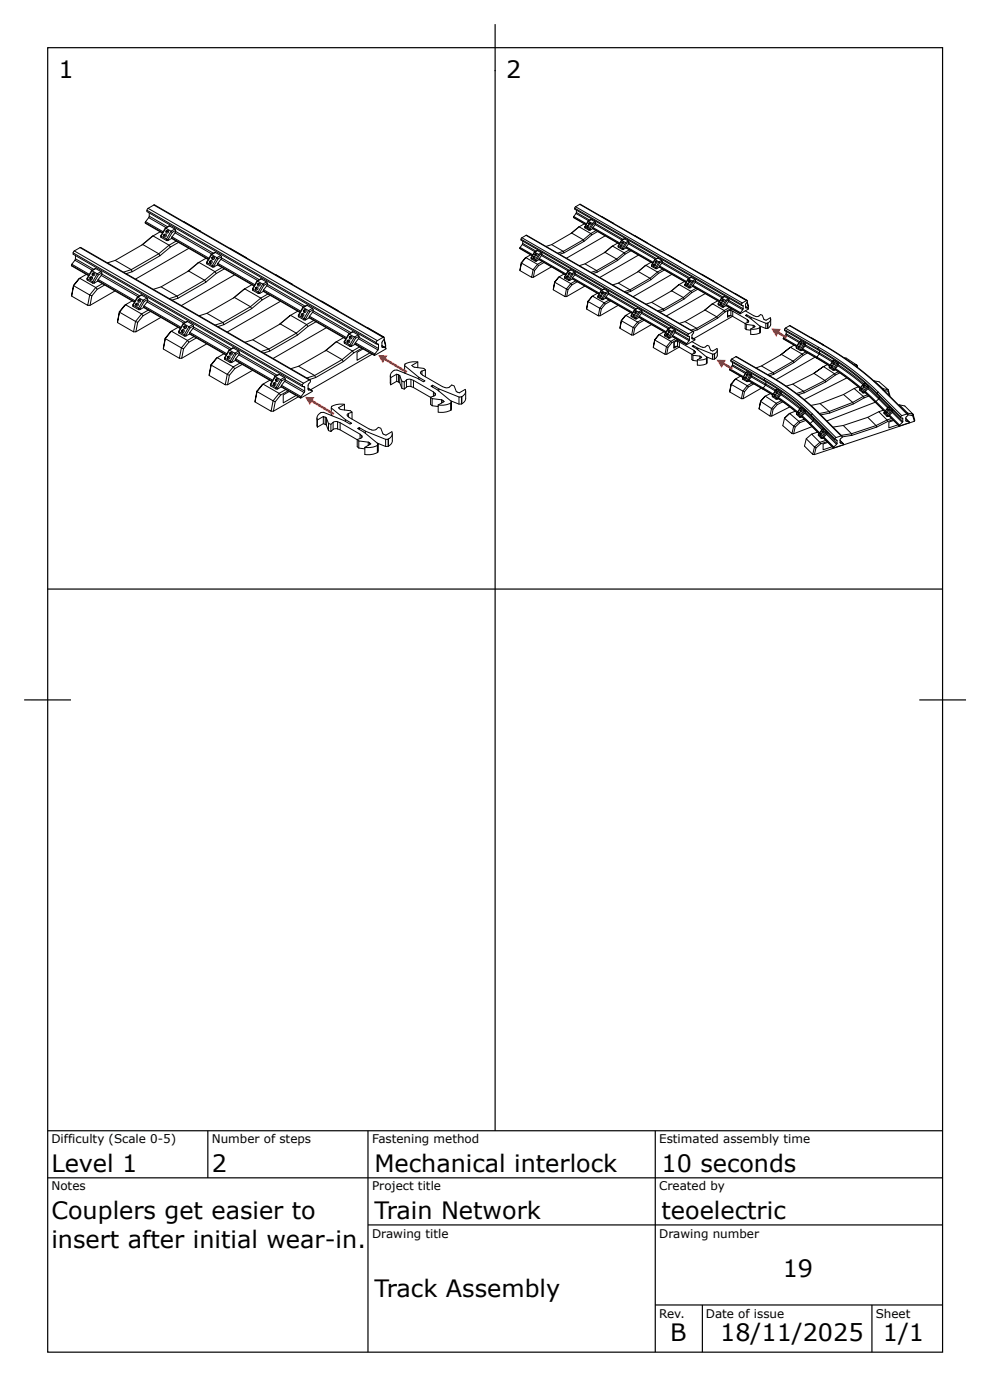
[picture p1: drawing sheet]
<svg xmlns="http://www.w3.org/2000/svg" width="210mm" height="297mm" viewBox="0 0 210 297" stroke-linecap="round" stroke-linejoin="round" font-family="sans-serif">
<defs><g id="words">
<g font-size="5.1">
<text x="12.4" y="16.5">1</text>
<text x="107.5" y="16.5">2</text>
<text x="10.9" y="249">Level 1</text>
<text x="45" y="249">2</text>
<text x="79.5" y="249">Mechanical interlock</text>
<text x="140.5" y="249">10 seconds</text>
<text x="10.9" y="258.9">Couplers get easier to</text>
<text x="79.5" y="258.9">Train Network</text>
<text x="140.5" y="258.9">teoelectric</text>
<text x="10.9" y="265">insert after initial wear-in.</text>
<text x="79.5" y="275.4">Track Assembly</text>
<text x="166.2" y="271.3">19</text>
<text x="142.3" y="284.8">B</text>
<text x="152.9" y="284.8">18/11/2025</text>
<text x="187.5" y="284.8">1/1</text>
</g>
<g font-size="2.5">
<text x="10.9" y="242.9">Difficulty (Scale 0-5)</text>
<text x="45" y="242.9">Number of steps</text>
<text x="79" y="242.9">Fastening method</text>
<text x="140" y="242.9">Estimated assembly time</text>
<text x="10.9" y="252.8">Notes</text>
<text x="79" y="252.8">Project title</text>
<text x="140" y="252.8">Created by</text>
<text x="79" y="262.9">Drawing title</text>
<text x="140" y="262.9">Drawing number</text>
<text x="140" y="280">Rev.</text>
<text x="149.9" y="280">Date of issue</text>
<text x="186" y="280">Sheet</text>
</g>
</g></defs>
<g fill="none" stroke="#000" stroke-width=".25">
<path d="M10.1 10.1h190.1v277.1h-190.1zM105.1 5.1v235.1M10 125.1h190.1M5.1 148.7h10M205.1 148.7h-9.9M10.1 240.2h190.1M10.1 250.2h190.1M44.1 240.2v10M78.1 240.2v47M139.1 240.2v47M78.1 260.2h122.1M139.1 277.2h61.1"/>
<path d="M149.1 277.2v10M185.2 277.2v10"/>
</g>
<g fill="none" stroke="#000" stroke-width=".21">
<path d="M15.2 56.3l3.1 2M15.2 56.3l3.7 2.2M15.2 56.1l3.8 2.2M15.3 56.1l-.1 .2M15.5 53.7v.3l48.7 28.1M15.5 53.7l48.7 28.1M15.8 53.3l48.7 28.1M15.8 53.3l-.3 .4M15.9 55.3l3.7 2.1M15.9 55.3l-.7 .8M16 55l3.9 2.2M16 54.3v.7"/>
<path d="M16 55l-.1 .3M17 52.6l-1.2 .7M17 52.6l48.7 28.1M17 52.6l48.8 28.1M18.5 59.1l.1 .4M18.6 59.5l1.1 .6M18.6 59.2v.3M18.6 59.2l1.1 .6M18.8 58.6l-.5-.3-1.4 .8 3.4 2 1.4-.8M19.2 59l.2-.1v.2l-.2 .1zM19.4 57.5l-.8 1.7M19.4 57.5h.1"/>
<path d="M19.5 57.5l1.1 .7M19.5 57.5l-.9 1.7M19.6 58.1h.2l.1 .2h-.2zM19.7 59.8v.3M19.7 59.8l.3 .1M20.3 57l1.1 .7M20.3 57l-.8 .5M20.3 57l-.9 .5M20.6 58.2l-.9 1.6M20.6 58.2l.3 .2M20.8 59.6v.1M20.8 59.6l7.8 4.5"/>
<path d="M20.8 59.4l7.9 4.5M20.8 59.4v.2M21.4 57.7l-.8 .5M21.5 57.7l.1 .3M21.5 58.5l-.7 .9M21.5 58.5l7.8 4.5M21.6 58l-.7 .4-.9 1.7M21.6 58v.2M21.6 58.2l8 4.6M21.6 58.2l-.1 .3M24.5 55.3l3.4 2 5.8-3.4 .3 .4-5.9 3.4M26.2 57.8l1.7-.5 .2 .4-1.3 .4"/>
<path d="M30.3 51.9l-5.8 3.4-1.7 .5M30.3 51.9l2.2-1.8-2.4 2M30.8 47.3l3.2 1.9M30.8 47.3l3.7 2.1M30.9 47.1l3.7 2.1M30.9 47.1l-.1 .2M31.2 44.7v.2l48.7 28.2M31.2 44.7l48.7 28.1M31.5 44.2l48.6 28.1M31.5 44.2l-.3 .5M31.6 46.2l3.7 2.1M31.6 46.2l-.7 .9"/>
<path d="M31.7 45.9l3.9 2.3M31.7 45.2v.7M31.7 45.9l-.1 .3M32.7 43.5l-1.2 .7M32.7 43.5l48.6 28.1M32.7 43.5l48.8 28.1M34 49.2l-1.5 .9 3.4 2 1.5-.9M34 49.2l.5 .3M34.2 50.1v.3M34.2 50.1h.1M34.2 50.4l1.1 .7M34.2 50.1l1.1 .7"/>
<path d="M34.8 49.9l.2-.1 .1 .3h-.2zM35.2 48.5l1.1 .6M35.2 48.5l-1 1.6M35.3 49.1l.2-.1 .1 .2-.3 .1zM35.3 51.1h.4M35.3 50.8v.3M35.3 50.8l.4 .1M35.7 51.1l.7-.5 1 .6M35.7 50.9v.2M36 48l1.1 .6M36 48l-.8 .5M36 48l-.9 .4"/>
<path d="M36.2 52.5l-2.2 1.8M36.3 49.1l-1 1.7M36.3 49.1l.3 .3M36.4 50.5v.1M36.4 50.5l7.9 4.5M36.5 50.3l7.9 4.5M36.5 50.3l-.1 .2M36.6 49.4l-.9 1.5M37.1 48.6l-.8 .5M37.1 48.6l.2 .3M37.2 49.5l-.7 .8M37.2 49.5l7.8 4.5"/>
<path d="M37.3 48.9l-.7 .5M37.3 48.9v.2l8 4.7M37.3 49.1l-.1 .4M37.4 51.2l6.8 3.9M37.9 51.5l-1.7 1-.3-.4-2.2 1.8-3.4-2M39.1 47.1l3.4 2M40 57.6l-5.8 3.3-1.7 .6M40 57.6l2.2-1.9-2.4 2M40.1 52.7l-11.3 6.6M42.5 49.1h.1M43.7 54.9l-1.5 .8 3.4 2 1.5-.9M43.9 55.7l.1 .3"/>
<path d="M43.9 55.7l.1 .1M44 56l1.1 .7M44 55.8l1.1 .6M44 55.8v.2M44.6 55.5h.2v.2l-.2 .1zM44.9 54.1l1.2 .6M44.9 54.1l-.9 1.7M44.9 54.1l-1 1.6M45 54.7l.3-.1v.2l-.2 .1zM45.1 56.7h.3M45.1 56.4v.3M45.1 56.4l.3 .1"/>
<path d="M45.4 56.7l.8-.4 .9 .5M45.4 56.5v.2M45.7 53.6l1.2 .7M45.7 53.6l-.8 .5M45.7 53.6l-.9 .5M45.9 58.1l-2.2 1.8M46.1 54.7l-1 1.7M46.1 54.7l.2 .3M46.2 56.1v.2M46.2 56.1l7.8 4.6M46.3 55.9l7.8 4.6M46.3 55.9l-.1 .2"/>
<path d="M46.3 55l-.9 1.5M46.9 54.3l-.8 .4M46.9 54.3l.1 .3M46.9 55.1l7.8 4.5M46.9 55.1l-.6 .8M47 54.8l8 4.6M47 54.6l-.7 .4M47 54.6v.2M47 54.8l-.1 .3M47.1 56.8l6.8 3.9M47.6 57.1l-1.7 1-.3-.4-2.2 1.8-3.4-1.9M48.8 52.7l3.4 2"/>
<path d="M49.8 58.4l-11.3 6.5M52.3 54.8h.1M54.6 59.7l-1 1.6M54.6 59.7h.1M54.7 59.7l1.1 .6M54.7 59.7l-1 1.7M55.5 59.2l1.1 .7M55.5 59.2l-.8 .5M55.5 59.2l-.9 .5M56.6 59.9l-.8 .4M56.6 59.9l.2 .3M58.5 58.4l3.4 1.9"/>
<path d="M110.4 52.7l2.3 1.4M110.4 52.7l2.7 1.6M110.4 52.6l2.7 1.5M110.4 52.6v.1M110.6 50.8v.2l35.4 20.4M110.6 50.8l35.4 20.4M110.7 55.8l-.3 1.7zM110.8 50.5l35.4 20.4M110.8 50.5l-.2 .3M110.9 51.9l2.7 1.6M110.9 51.9l-.5 .7M111 51.7l2.8 1.6"/>
<path d="M111 51.2v.5M111 51.7l-.1 .2M111.7 50l35.4 20.4-.9 .5M111.7 50l-.9 .5M111.7 50l35.5 20.4M112.8 54.7v.2M112.8 54.9v.1M112.8 54.7v.1M112.8 55l.9 .5M112.8 54.8v.2M112.8 54.8l.9 .5M113 54.3l-.3-.2-1 .6 2.4 1.4 1.1-.5"/>
<path d="M113.3 54.6l.3-.1v.3l-.3 .1zM113.3 54.6h.1l.1 .1-.2 .1zM113.5 57.4l-.2 1.5h-.4M113.5 53.6l.9 .4M113.5 53.6l-.7 1.2M113.5 53.6l-.7 1.1M113.6 54l.3-.1 .1 .3-.3 .1zM113.6 54h.2v.1l-.1 .1zM113.7 55.3v.2M113.7 55.3h.2M113.7 55.5h.2M113.9 55.5l.6-.4 .7 .5"/>
<path d="M114.1 53.2l-.6 .4M114.1 53.2l.8 .5M114.1 53.2l-.6 .3M114.4 56.4l-.9 1-.3-.1-.3 1.6-2.5-1.4M114.4 54l-.7 1.3M114.4 54l.1 .2M114.5 55.1h.1M114.5 55.1l5.6 3.2M114.5 54.9l5.7 3.3M114.5 54.9v.2M114.9 53.7l-.5 .3M114.9 53.7l.2 .2"/>
<path d="M115 54.3l-.5 .6M115 54.3l5.7 3.3M115.1 53.9l-.6 .3-.6 1.3M115.1 53.9v.2M115.1 54.1l5.8 3.3M115.1 54.1l-.1 .2M115.2 55.6l4.6 2.6M115.5 55.8l-1.1 .6-.3-.3-.9 1.2-2.5-1.4 1-1.2-1 1.1M117.1 56.7l-3.8 2.2M117.1 52l2.5 1.4 4.3-2.5 .2 .3-4.3 2.5M117.8 59.9l-.3 1.7zM118.4 53.8l1.2-.4 .2 .3-1 .3"/>
<path d="M119.9 58.8v.3M119.9 58.8v.1M119.9 59.1l.8 .4M119.9 58.9l.8 .4M119.9 58.9v.2M120.1 58.4l-.3-.2-1.1 .6 2.5 1.4 1-.6M120.3 58.7l.3-.1 .1 .3-.3 .1zM120.4 58.7l.1-.1v.2l-.1 .1zM120.5 57.6l-.6 1.2M120.6 57.6h.1M120.6 57.6l.8 .5M120.6 57.6l-.7 1.3"/>
<path d="M120.7 58.1l.3-.1v.3l-.3 .1zM120.7 58.1l.2-.1v.2l-.2 .1zM120.7 59.3v.2M120.7 59.3l.3 .1M120.7 59.5h.3M121 59.5l.5-.3 .7 .4M121.2 57.3l.8 .5M121.2 57.3l-.6 .3M121.4 49.5l-4.3 2.5-1.2 .3M121.4 49.5l1.6-1.3-1.8 1.4M121.4 58.1l-.7 1.2M121.4 58.1l.2 .2"/>
<path d="M121.5 59.1l5.7 3.3M121.5 59.1v.1M121.6 59l5.7 3.3M121.6 59l-.1 .1M121.8 46.1l2.3 1.4M121.8 46.1l2.7 1.6M121.8 46l2.7 1.5M121.8 46v.1M122 57.8l-.6 .3M122 57.8l.2 .2M122 44.2v.2l35.4 20.5M122 44.2l35.4 20.5"/>
<path d="M122.1 58.4l-.5 .6M122.1 58.4l5.7 3.2M122.2 58l-.6 .3-.6 1.2M122.2 58.1l5.8 3.4M122.2 58v.1M122.2 58.1l-.1 .3M122.2 43.9l35.4 20.4M122.2 43.9l-.2 .3M122.2 59.6l4.6 2.7M122.3 45.3l2.7 1.6M122.3 45.3l-.5 .7M122.4 45.1l2.8 1.7"/>
<path d="M122.4 44.6v.5M122.4 45.1l-.1 .2M122.6 59.8l-1.2 .7-.2-.3-.9 1.2-2.5-1.4 .9-1.2-.9 1.1M123.1 43.4l35.4 20.4-.9 .5M123.1 43.4l-.9 .5M123.1 43.4l35.5 20.4M124.1 47.5l-1.1 .7 2.5 1.4 1.1-.6M124.1 47.5l.3 .2M124.2 48.2v.2M124.2 48.1v.1M124.2 56l2.5 1.5 4.2-2.5 .2 .3-4.2 2.5M124.2 48.4l.9 .5"/>
<path d="M124.2 48.2l.9 .5M124.7 48l.3-.1v.3l-.3 .1zM124.7 48h.1l.1 .1-.2 .1zM124.9 47l-.7 1.1M124.9 47h.1M124.9 47l.9 .4M124.9 47l-.7 1.2M125 47.4l.3-.1 .1 .3-.3 .1zM125 47.4h.2v.1l-.1 .1zM125.1 48.7v.2M125.1 48.7h.2M125.1 48.9h.2"/>
<path d="M125.3 48.9l.6-.3 .7 .4M125.3 48.7v.2M125.5 57.9l1.2-.4 .2 .3-1 .3M125.5 46.6l.8 .5M125.5 46.6l-.6 .4M125.7 49.9l-1.6 1.3M125.8 47.4l-.7 1.3M125.8 47.4l.1 .2M125.9 48.5v.1M125.9 48.5l5.6 3.3M125.9 48.3v.2M125.9 48.3l.5-.6 5.7 3.3"/>
<path d="M125.9 48.3l5.7 3.3M125.9 47.6l-.6 1.1M126.3 47.1l-.5 .3M126.3 47.1l.2 .2M126.5 47.3l-.6 .3M126.5 47.3v.2M126.5 47.5l5.8 3.3M126.5 47.5l-.1 .2M126.6 49l4.9 2.8M126.9 49.2l-1.2 .7-.2-.3-1.6 1.3-2.5-1.4M127.8 46l2.4 1.4M128.5 53.6l-4.3 2.4-1.2 .4"/>
<path d="M128.5 53.6l1.6-1.3-1.8 1.4M128.5 50.1l-8.2 4.7M130.3 47.5h.1M131.2 51.6l-1.1 .7 2.4 1.4 1.1-.6M131.3 52.2v.3M131.3 52.2v.1M131.3 52.5l.8 .5M131.3 52.3l.8 .5M131.3 52.3v.2M131.7 52.1l.3-.1 .1 .3-.3 .1zM131.8 52.1h.1v.1l-.1 .1zM132 51.1l.8 .4"/>
<path d="M132 51.1l-.7 1.2M132 51.1l-.7 1.1M132.1 51.5l.3-.1v.3l-.3 .1zM132.1 51.5h.2v.1l-.2 .1zM132.1 52.8h.3M132.1 53h.3M132.1 52.8v.2M132.4 53l.5-.4 .7 .5M132.4 52.8v.2M132.6 50.7l.8 .5M132.6 50.7l-.6 .4M132.6 50.7l-.6 .3"/>
<path d="M132.7 54l-1.6 1.3M132.8 51.5l-.7 1.3M132.8 51.5l.2 .2M132.9 52.6l5.7 3.2M132.9 52.6h.1M133 52.4l.5-.6 5.7 3.3M133 52.4l5.7 3.3M133 52.4l-.1 .2M133 51.7l-.6 1.1M133.4 51.2l-.6 .3M133.4 51.2l.2 .2M133.6 51.6l5.8 3.3"/>
<path d="M133.6 51.4l-.6 .3M133.6 51.4v.2M133.6 51.6l-.1 .2M133.6 53.1l5 2.8M134 53.3l-1.3 .7-.2-.3-1.6 1.3-2.4-1.4M134.8 50.1l2.5 1.4M135.6 57.7l-4.3 2.4-1.2 .4M135.6 57.7l1.5-1.4-1.7 1.5M135.6 54.2l-8.2 4.7M137.4 51.6h.1M138.2 55.7l-1.1 .6 2.5 1.5 1.1-.7M138.3 56.3v.2"/>
<path d="M138.3 56.5l.1 .1M138.4 56.3v.1M138.4 56.4l.8 .4M138.4 56.6l.8 .5M138.4 56.4v.2M138.8 56.2l.3-.1 .1 .3-.3 .1zM138.8 56.2h.2v.1l-.1 .1zM139 55.1l-.6 1.2M139 55.1l.1 .1M139.1 55.2l.8 .4M139.1 55.2l-.7 1.2M139.2 55.6l.3-.1v.3l-.3 .1z"/>
<path d="M139.2 55.6l.1-.1 .1 .2-.2 .1zM139.2 56.8v.3M139.2 56.8l.3 .1M139.2 57.1h.3M139.5 57.1l.5-.4 .7 .4M139.5 56.9v.2M139.7 54.8l.8 .5M139.7 54.8l-.6 .4M139.7 54.8l-.7 .3M139.8 58.1l-1.6 1.3M139.9 55.6l-.7 1.2M139.9 55.6l.2 .2"/>
<path d="M140 56.7l5.7 3.2M140 56.7h.1M140.1 56.5l5.7 3.3M140.1 56.5l-.1 .2M140.1 55.8l-.6 1.1M140.5 55.3l-.6 .3M140.5 55.3l.1 .2M140.5 55.9l5.7 3.3M140.5 55.9l-.4 .6M140.6 55.7l5.9 3.3M140.6 55.5l-.5 .3M140.6 55.5v.2"/>
<path d="M140.6 55.7l-.1 .2M140.7 57.1l5 2.9M141.1 57.4l-1.3 .7-.2-.3-1.6 1.3-2.4-1.4M141.9 54.2l2.5 1.4M142.7 58.3l-8.3 4.7M144.4 55.6h.1M145.3 59.8l-1.1 .6 2.5 1.5 1.1-.7M146.1 59.2l-.7 1.2M146.1 59.2h.1M146.2 59.2l.8 .5M146.2 59.2l-.7 1.3M146.2 59.7l.3-.1 .1 .3-.3 .1z"/>
<path d="M146.3 59.7l.1-.1v.2l-.1 .1zM146.8 58.9l.8 .5M146.8 58.9l-.6 .3M146.8 58.9l-.7 .3M147 59.7l-.7 1.2M147 59.7l.2 .2M147.2 59.9l-.7 1.1M147.6 59.4l-.6 .3M147.6 59.4l.1 .2M147.6 60l5.7 3.2M147.6 60l-.5 .6M147.7 59.7l5.8 3.4"/>
<path d="M147.7 59.6l-.5 .3M147.7 59.6v.1M147.7 59.7l-.1 .3M149 58.3l2.5 1.4M151.5 59.7h.1M15.6 60.6l-.4 2.3zM19.5 62.9l-.4 2h-.5M19.7 60.1h.3M20 60.1l.8-.4 .9 .6M20.6 61.5l-1.1 1.4-.5-.2-.4 2.2-3.4-2M21.7 60.3l6.4 3.6M22.2 60.5l-1.6 1-.3-.4-1.3 1.6-3.4-2 1.3-1.6-1.3 1.5"/>
<path d="M24.4 61.8l-5.3 3.1M25.3 66.2l-.3 2.3zM28.2 64.7l.1 .4M28.3 65.1l1.1 .6M28.3 64.8l1.1 .7M28.3 64.8v.3M28.5 64.2l-.4-.3-1.4 .8 3.4 2 1.4-.8M28.9 64.6l.2-.1v.2l-.2 .1zM29.2 63.1l-.9 1.7M29.2 63.1h.1M29.2 68.5l-.3 2h-.5M29.3 63.1l1.1 .7"/>
<path d="M29.3 63.1l-1 1.7M29.4 63.8l.2-.1v.2l-.2 .1zM29.4 65.7h.3M29.4 65.5v.2M29.4 65.5h.3M29.7 65.7l.8-.4 1 .6M30.1 62.7l1.1 .6M30.1 62.7l-.8 .4M30.1 62.7l-.9 .4M30.4 67.1l-1.2 1.4-.4-.2-.4 2.2-3.4-2M30.4 63.8l-1 1.7M30.4 63.8l.2 .2"/>
<path d="M30.5 65.2l7.8 4.5M30.5 65.2v.1M30.6 65l7.8 4.5M30.6 65l-.1 .2M31.2 63.3l-.8 .5M31.2 63.3l.2 .3M31.2 64.1l7.9 4.5M31.2 64.1l-.6 .9M31.4 63.6l-.8 .4-.9 1.7M31.4 63.8l8 4.7M31.4 63.6v.2M31.4 63.8l-.2 .3"/>
<path d="M31.5 65.9l6.3 3.6M32 66.2l-1.6 .9-.3-.4-1.3 1.6-3.4-2 1.3-1.6-1.4 1.5M34.2 67.4l-5.3 3.1M34.2 60.9l3.4 2 5.8-3.4 .3 .4-5.9 3.4M35.1 71.8l-.4 2.3zM36 63.4l1.6-.5 .2 .4-1.3 .4M38 70.4v.3M38 70.4h.1M38 70.7l1.1 .7M38 70.4l1.1 .7M38.3 69.8l-.5-.3-1.4 .8 3.4 2 1.4-.8M38.6 70.2l.2-.1 .1 .2-.2 .1z"/>
<path d="M38.9 68.7l-.9 1.7M38.9 68.7l.1 .1M39 74.1l-.4 2h-.5M39 68.8l1.1 .6M39 68.8l-1 1.6M39.1 69.4l.2-.1 .1 .2-.3 .1zM39.1 71.4h.4M39.1 71.1v.3M39.1 71.1l.4 .1M39.5 71.4l.7-.5 1 .6M39.8 68.3l1.1 .6-.8 .5M39.8 68.3l-.8 .5"/>
<path d="M39.8 68.3l-.9 .4M40.1 72.7l-1.1 1.4-.5-.2-.4 2.2-3.4-2M40.1 69.4l-1 1.7M40.1 69.4l.3 .3M40.2 70.8l7.9 4.5M40.2 70.8v.1M40.3 70.6l7.9 4.5M40.3 70.6l-.1 .2M40.9 68.9l.2 .3M41 69.7l7.8 4.6M41 69.7l-.7 .9M41.1 69.2l-.7 .5-.9 1.7"/>
<path d="M41.1 69.4l8 4.7M41.1 69.2v.2M41.1 69.4l-.1 .3M41.2 71.5l6.3 3.6M41.7 71.8l-1.6 .9-.3-.4-1.3 1.6-3.4-2 1.3-1.6-1.3 1.5M43.9 73l-5.3 3.1M43.9 66.5l3.4 2 5.9-3.4 .3 .4-5.9 3.5M44.8 77.5l-.4 2.3zM45.7 69l1.6-.5 .3 .5-1.3 .4M47.7 76l.1 .3M47.7 76l.1 .1M47.8 76.3l1.1 .7"/>
<path d="M47.8 76.1l1.1 .6M47.8 76.1v.2M48 75.4l-.5-.3-1.4 .9 3.4 1.9 1.4-.8M48.4 75.8l.2-.1v.3h-.2zM48.7 79.7l-.4 2h-.5M48.7 74.4l1.2 .6M48.7 74.4l-.9 1.7M48.7 74.4l-1 1.6M48.8 75l.3-.1v.2l-.2 .1zM48.9 77h.3M48.9 76.7v.3M48.9 76.7l.3 .1"/>
<path d="M49.2 77l.8-.4 .9 .5M49.5 73.9l1.2 .7M49.5 73.9l-.8 .5M49.5 73.9l-.9 .4M49.8 63.2l-5.9 3.3-1.6 .6M49.8 63.2l2.2-1.9-2.4 2M49.8 78.3l-1.1 1.4-.4-.2-.5 2.2-3.4-1.9M49.9 75l-1 1.7M49.9 75l.2 .3M50 76.4l7.8 4.6M50 76.4v.2M50.1 76.2l7.8 4.6"/>
<path d="M50.1 76.2l-.1 .2M50.7 74.6l-.8 .4M50.7 74.6l.1 .2M50.7 75.4l7.8 4.5M50.7 75.4l-.6 .8M50.8 74.9l-.7 .4-.9 1.7M50.8 75.1l8 4.6M50.8 74.9v.2M50.8 75.1l-.1 .3M50.9 77.1l6.4 3.7M51.4 77.4l-1.6 .9-.3-.4-1.2 1.6-3.5-2 1.3-1.5-1.3 1.5M53.5 60.5l-1.5 .8 3.4 2 1.5-.9"/>
<path d="M53.6 78.7l-5.3 3M53.6 61.3l.1 .4M53.6 61.3l.1 .1M53.7 72.2l3.4 1.9 5.8-3.3 .3 .4-5.9 3.4M53.7 61.7l1.1 .6M53.7 61.4l1.1 .6M53.7 61.4v.3M54.3 61.2l.2-.1v.2l-.2 .1zM54.8 60.3l.2-.1v.3h-.2zM54.8 62.3h.4M54.8 62v.3M54.8 62l.4 .1"/>
<path d="M55.2 62.3l.7-.4 1 .5M55.2 62.1v.2M55.4 74.7l1.7-.6 .2 .5-1.3 .4M55.6 63.7l-2.1 1.8M55.8 60.3l-1 1.7M55.8 60.4l.2 .2M55.9 61.8l7.8 4.5M55.9 61.8v.1M56 61.6l7.8 4.5M56 61.6l-.1 .2M56 60.6l-.8 1.5M56.6 60.7l7.9 4.5"/>
<path d="M56.6 60.7l-.6 .9M56.8 60.4l8 4.6M56.8 60.2l-.8 .4M56.8 60.2v.2M56.8 60.4l-.2 .3M56.9 62.4l6.8 4M57.4 62.7l-1.8 1-.2-.4-2.2 1.8-3.4-1.9M58.5 80l1.1 .6M58.5 80l-1 1.7M58.5 80l-1.1 1.6M59.3 79.5l1.1 .7M59.3 79.5l-.8 .5"/>
<path d="M59.3 79.5l-.9 .5M59.5 68.8l-5.8 3.4-1.7 .5M59.5 68.8l2.2-1.8-2.4 1.9M59.6 64l-11.4 6.5M62 60.4h.1M63.2 66.1l-1.5 .9 3.4 1.9 1.5-.8M63.4 66.9v.4M63.4 66.9v.1M63.4 77.8l3.4 2 5.9-3.4 .2 .4-5.9 3.4M63.4 67.3l1.2 .6M63.4 67l1.2 .7M63.4 67v.3"/>
<path d="M64 66.8l.2-.1 .1 .2-.2 .1zM64.3 65.3l-.9 1.6M64.3 65.3h.1M64.4 65.3l1.1 .7M64.4 65.3l-1 1.7M64.5 65.9h.2l.1 .2-.2 .1zM64.6 67.9h.3M64.6 67.7v.2M64.6 67.7h.3M64.9 67.9l.7-.4 1 .6M64.9 67.7v.2M65.2 64.9l1.1 .6"/>
<path d="M65.2 64.9l-.8 .4M65.2 64.9l-.9 .4M65.4 69.3l-2.2 1.9M65.5 66l-.9 1.7M65.5 66l.3 .2M65.6 67.4l7.9 4.5M65.6 67.4v.1M65.7 67.2l7.9 4.5M65.7 67.2l-.1 .2M65.8 66.2l-.9 1.5M66.3 65.5l-.8 .5M66.3 65.5l.2 .3"/>
<path d="M66.4 66.3l7.8 4.5M66.4 66.3l-.7 .9M66.5 66l8 4.6M66.5 65.8l-.7 .4M66.5 65.8v.2M66.5 66l-.1 .3M66.6 68.1l6.8 3.9M67.1 68.3l-1.7 1-.3-.4-2.2 1.9-3.4-2M68.3 64l3.4 1.9M69.2 74.4l-5.8 3.4-1.6 .5M69.2 74.4l2.2-1.8-2.4 1.9M69.3 69.6l-11.3 6.5"/>
<path d="M71.7 66h.1M72.9 71.7l-1.5 .9 3.4 2 1.6-.9M73.1 72.6l.1 .3M73.2 72.6v.3M73.2 72.9l1.1 .7M73.2 72.6l1.1 .7M73.8 72.4l.2-.1v.2l-.2 .1zM74 70.9l-.8 1.7M74.1 70.9l1.2 .7M74.1 70.9l-.9 1.7M74.3 71.6l.2-.1v.2l-.2 .1zM74.3 73.6h.3"/>
<path d="M74.3 73.3v.3M74.3 73.3l.3 .1M74.6 73.6l.8-.5 1 .6M74.6 73.4v.2M74.9 70.5l1.2 .6M74.9 70.5l-.8 .4M75.1 75l-2.2 1.8M75.3 71.6l-1 1.7M75.3 71.6l.2 .2M75.4 73l4.1 2.4M75.4 73v.1M75.5 72.8l4.1 2.4"/>
<path d="M75.5 72.8l-.1 .2M75.5 71.8l-.9 1.6M76.1 71.1l-.8 .5M76.1 71.1l.1 .3M76.1 71.9l4.2 2.4M76.1 71.9l-.6 .9M76.2 71.6l4.2 2.4M76.2 71.4l-.7 .4M76.2 71.4v.2M76.2 71.6l-.1 .3M76.4 73.7l3.1 1.8v-.1M76.8 74l-1.7 1-.3-.4-2.1 1.8-3.5-2"/>
<path d="M77.1 74.1l-1.3 .7v1.7l2.7-1.6M78 69.6l3.4 2M79 75.2l-13 7.6M79.6 75.2l-.1 .2M79.9 72.8v.3h.3l.2 .1M80.1 73.1l.3 .1M80.1 72.3l-.2 .5M80.3 74.3l-.7 .9M80.4 73.2v.8M80.4 74l-.1 .3M81.1 73.4l.8 .5M81.1 73.7l.1 .1"/>
<path d="M81.2 73.8l.7 .1 .1 .2-2.5 1.4M81.3 71.6l-1.2 .7M81.3 71.6h.2l.1 .5a1.38 1.38 0 0 0-.5 1.6l.1 .1M81.6 72l.3 1.6-.4-1.5M81.9 73.6l-.3 .1M82.9 79.8l.1 1.9M84.2 79.5l-1.2 .7M84.6 79.6l-.4-.1v1.5M84.6 79.6v1.5M84.6 79.6l.3 .2M84.9 79.8l.4 1.1v1.6M84.9 79.8v1.5"/>
<path d="M85.9 77.7l3 2.4v.4M88.7 76.9l-1.2 .7 .5 .4 2 .2 .3 .3M88.7 76.9v1.2M88.7 76.9l-1.9 .1a.78 .78 0 0 0-.9 .7v1.5l.2 .1M89.6 78.8l-.3 .4 .4 .5 4.3 2.4 .8 .3a1.24 1.24 0 0 0 1.1-.6l.5 .2 .5 1.1 .6 .3 1.3-.7a1.16 1.16 0 0 1-.7 1.5M89.6 78.8l.7-.3v1.5M89.6 78.8v.8M120.6 61.5l-.3 1.5h-.3M121.4 60.5l-.8 1-.3-.1-.3 1.6-2.5-1.4M124.2 60.8l-3.9 2.2M124.9 64l-.3 1.6zM126.9 62.9l.1 .3"/>
<path d="M127 62.9v.1M127 63l.8 .4M127 63.2l.8 .4M127 63v.2M127.2 62.5l-.4-.2-1 .6 2.5 1.4 1-.6M127.4 62.8l.3-.1 .1 .3-.3 .1zM127.4 62.8l.2-.1v.2l-.1 .1zM127.6 61.7l-.6 1.2M127.6 61.7h.1M127.7 65.6l-.3 1.5h-.3M127.7 61.7l.8 .5M127.7 61.7l-.7 1.3"/>
<path d="M127.8 62.2l.3-.1v.3l-.3 .1zM127.8 62.2l.1-.1 .1 .2h-.2zM127.8 63.4v.2M127.8 63.4l.3 .1M127.8 63.6h.3M128.1 63.6l.5-.3 .7 .4M128.3 61.4l.8 .5M128.3 61.4l-.6 .3M128.3 61.4l-.7 .3M128.5 64.6l-.8 1-.3-.1-.3 1.6-2.5-1.5M128.5 62.2l-.7 1.2M128.5 62.2l.2 .2"/>
<path d="M128.6 63.2l5.7 3.3M128.6 63.2v.1M128.7 63.1l5.7 3.3M128.7 63.1l-.1 .1M129.1 61.9l-.6 .3M129.1 61.9l.1 .2M129.1 62.5l5.7 3.2M129.1 62.5l-.4 .6M129.2 62.1l-.5 .3-.6 1.2M129.2 62.2l5.9 3.4M129.2 62.1v.1M129.2 62.2v.3"/>
<path d="M129.3 63.7l4.6 2.7M129.7 63.9l-1.2 .7-.2-.3-.9 1.2-2.5-1.5 .9-1.1-.9 1.1M131.3 64.9l-3.9 2.2M131.3 60.1l2.5 1.5 4.2-2.5 .2 .3-4.3 2.5M131.9 68.1l-.2 1.6zM132.6 61.9l1.2-.3 .1 .3-.9 .3M134 67l.1 .3M134 67h.1M134.1 67.3l.8 .4M134.1 67l.8 .5M134.1 67v.3M134.3 66.6l-.4-.2-1 .6 2.5 1.4 1-.6"/>
<path d="M134.5 66.9l.3-.2v.4l-.3 .1zM134.5 66.9l.2-.1v.2h-.2zM134.8 69.7l-.3 1.5h-.4M134.8 65.8l.8 .5M134.8 65.8l-.7 1.2M134.8 65.8l-.8 1.2M134.8 66.3l.3-.2 .1 .4-.3 .1zM134.9 66.3l.1-.1v.2h-.1zM134.9 67.5v.2M134.9 67.5l.2 .1M134.9 67.7h.2M135.1 67.7l.6-.3 .7 .4"/>
<path d="M135.4 65.5l.8 .5M135.4 65.5l-.6 .3M135.4 65.5l-.7 .3M135.6 68.7l-.8 1-.4-.1-.3 1.6-2.4-1.5M135.6 66.3l-.7 1.2M135.6 66.3l.2 .2M135.7 67.3l5.7 3.3M135.7 67.3v.1M135.7 67.2l5.8 3.3M135.7 67.2v.1M136.2 66l-.6 .3M136.2 66l.1 .2"/>
<path d="M136.2 66.5l5.7 3.3M136.2 66.5l-.5 .7M136.3 66.2l-.5 .3-.7 1.2M136.3 66.3l5.8 3.4M136.3 66.2v.1M136.3 66.3l-.1 .2M136.4 67.8l4.6 2.7M136.8 68l-1.2 .7-.2-.3-1 1.2-2.4-1.5 .9-1.1-1 1.1M138.3 68.9l-3.8 2.3M138.4 64.2l2.5 1.4 4.2-2.4 .2 .3-4.3 2.5M139 72.2l-.3 1.6zM139.7 66l1.2-.4 .1 .4-.9 .3"/>
<path d="M141.1 71.1l.1 .2M141.1 71.1h.1M141.2 71.3l.8 .5M141.2 71.1l.8 .5M141.2 71.1v.2M141.3 70.7l-.3-.2-1 .6 2.5 1.4 1-.6M141.6 71l.3-.2v.4l-.3 .1zM141.6 71l.2-.1v.2h-.2zM141.8 69.9l-.7 1.2M141.8 69.9h.1M141.9 73.8l-.3 1.5h-.4M141.9 69.9l.8 .5"/>
<path d="M141.9 69.9l-.7 1.2M141.9 70.3l.3-.1 .1 .3-.3 .2zM142 70.4l.1-.1v.2h-.1zM142 71.6l.2 .1M142 71.8h.2M142 71.6v.2M142.5 69.6l.8 .4M142.5 69.6l-.6 .3M142.5 69.6l-.7 .3M142.6 61.8l-4.2 2.4-1.2 .4M142.6 61.8l1.6-1.4-1.7 1.5M142.7 72.8l-.8 1-.4-.2-.3 1.7-2.5-1.5"/>
<path d="M142.7 70.4l-.7 1.2M142.7 70.4l.2 .2M142.8 71.4l3 1.7M142.8 71.5l.7 .4M142.8 71.4v.1M142.8 71.5l-.6 .3M142.8 71.3v.1M142.8 71.3l3 1.7M143.2 72.7v1M143.2 73.7l-.1 .1M143.3 70l-.6 .4M143.3 70l.1 .3"/>
<path d="M143.3 70.6l3 1.8M143.3 70.6l-.5 .7M143.4 70.3l-.5 .3-.7 1.2M143.4 70.4l3 1.7M143.4 70.3v.1M143.4 70.4l-.1 .2M143.5 71.9l2.3 1.3 1.8-1-.1-.2h-.5M143.6 72.4l.3 .1M143.8 72.1l-1.1 .7-.2-.3-1 1.1-2.5-1.4 1-1.1-1 1.1M143.9 73.6l3 1.7M143.9 72.5l.4 .1v1.1M143.9 72.5v1.1"/>
<path d="M143.9 73.6l-.7 .1M144 72.2l-.9 .5v1.3l.7-.4M144.2 73.7l-2.6 1.6M144.3 72.6l3 1.8M145.4 60.4v.2M145.4 60.6l.1 .1M145.4 60.4l.1 .1M145.5 68.3l2.4 1.4 4.3-2.4 .2 .3-4.3 2.5M145.5 60.5l.8 .4M145.5 60.7l.8 .4M145.5 60.5v.2M145.8 73.1v.1"/>
<path d="M145.8 73v.1M145.9 60.3l.3-.1v.3l-.3 .1zM145.9 60.3l.2-.1v.2l-.2 .1zM146 71.2v.2l.4 .2M146.2 71.4l.2 .2M146.2 70.9l-.2 .3M146.3 60.9v.2M146.3 60.9l.2 .1M146.3 61.1h.2M146.3 72.4l-.5 .6M146.4 71.6v.5M146.4 72.1l-.1 .3"/>
<path d="M146.5 61.1l.6-.3 .7 .4M146.5 61v.1M146.7 70.1l1.2-.4 .2 .4-1 .3M146.9 62.2l-1.6 1.3M146.9 75.2l.2 .2M146.9 71.7l.6 .3M146.9 72.6l1.8 1a.99 .99 0 0 0 1.1 .1M147 71.9v.1M147.1 60.7l5.7 3.3M147.1 60.7v.1M147.1 70.4h.1l.1 .3-.3 .4v.9M147.1 60.6l5.8 3.3"/>
<path d="M147.1 60.6v.1M147.2 73.7v-.3l1 .5M147.2 73.4l-.2 .1 .9 .6 2.2 1.8M147.6 74.6l-.3-.2v.7M147.6 74.6v.3M147.6 74.6v.3l-.7 .3v1.1l.2 .3M147.8 61.2l4.9 2.9M148.1 76.4v1.1h1.2l.7-.3M148.2 61.4l-1.3 .8-.2-.3-1.6 1.3-2.5-1.4M148.2 74.3v-.4l3.1 1.3M148.6 75.6l-1.5-.2v1.2l1 .1M148.6 75.6v.5"/>
<path d="M148.6 75.6l.2 .1M148.8 75.7v.3M148.8 75.7l.2 .2-.9 .5M149.7 65.9l-4.2 2.4-1.2 .4M149.7 65.9l1.6-1.4-1.7 1.4M149.7 62.4l-8.2 4.7M149.8 73.7l.4-.3 .3 .1 .4 .8 .4 .3 1-.6a.87 .87 0 0 1-.6 1.1M150 75.8l1.3 .5 .4-.1M150 76.1v1.1M150 76.1l-.7 .3h-1.2M150.1 77.2v-1.3l-.1 1.3M150.1 76.1h-.1"/>
<path d="M151.7 76.3v-1.1h-.4v1.1M151.7 75.1v.1M151.7 75.1v1.1M152.3 74.3v1.4l-.6 .5M152.4 63.9l-1.1 .6 2.5 1.5 1.1-.7M152.5 64.5v.2M152.5 64.7l.1 .1M152.5 64.5l.1 .1M152.6 64.6l.8 .4M152.6 64.8l.8 .4M152.6 64.6v.2M153 64.4l.3-.1v.3l-.3 .1z"/>
<path d="M153 64.4l.2-.1v.2h-.2zM153.2 63.3l-.7 1.2M153.2 63.3h.1M153.3 63.3l.8 .5M153.3 63.3l-.7 1.3M153.3 63.8l.3-.1 .1 .3-.3 .1zM153.3 63.8l.2-.1v.2h-.1zM153.4 65v.2M153.4 65l.2 .1M153.4 65.2h.2M153.6 65.2l.6-.3 .7 .4M153.6 65.1v.1"/>
<path d="M153.9 63l.8 .5M153.9 63l-.6 .3M153.9 63l-.7 .3M154 66.3l-1.6 1.3M154.1 63.8l-.7 1.2M154.1 63.8l.2 .2M154.2 64.8l3 1.8M154.2 64.8v.1M154.2 64.7l3 1.7M154.2 64.7v.1M154.3 64l-.7 1.1M154.5 66.1v1"/>
<path d="M154.5 67.1v.1M154.7 63.5l-.6 .3M154.7 63.5l.1 .2M154.7 64.1l3 1.7M154.7 64.1l-.5 .6M154.8 63.8l3 1.8M154.8 63.7l-.5 .3M154.8 63.7v.1M154.8 63.8l-.1 .2M154.9 65.3l2.3 1.3M154.9 78.5l2.3 1.4M154.9 78.5l2.9 1.6"/>
<path d="M154.9 65.9h.3M155 78.3l-.1 .2M155.2 76.6l7.1 4.1 .2-.3M155.2 76.6v.2l7.1 4.1M155.2 67.1l3 1.6M155.2 65.9l.4 .2v1.1M155.2 65.9v1.2M155.2 67.1h-.7M155.2 65.5l-1.2 .8-.2-.3-1.6 1.3-2.5-1.4M155.4 76.3l7.1 4.1M155.4 76.3l-.2 .3M155.4 65.6l-.9 .6v1.2l.6-.4"/>
<path d="M155.5 77.7l2.8 1.6M155.5 77.7l-.5 .6 2.9 1.7M155.6 67.2l-8.3 4.7M155.6 77.5l2.8 1.6M155.6 77v.5M155.6 77.5l-.1 .2M155.6 66.1l3.1 1.8M156.1 62.3l2.4 1.5M156.3 75.8l7 4M156.3 75.8l-.9 .5M156.3 75.8l7.5 4.3 3.3 2 3.7 2.8 3 2.7M157.2 66.4v.2"/>
<path d="M157.4 64.7v.2l.4 .1M157.6 64.9l.2 .1M157.6 64.3l-.2 .4M157.7 65.8l-.5 .6M157.8 65v.6M157.8 65.6l-.1 .2M158.2 68.7l.3 .2M158.3 66l1.8 1.1a1.01 1.01 0 0 0 1.4-.3l.4 .1 .3 .9 .5 .2 .9-.5a.87 .87 0 0 1-.5 1.1M158.3 65.1l.6 .4M158.4 65.4h.1M158.4 79.1l-.7 1.3M158.4 79.1h.1"/>
<path d="M158.4 65.4l.5 .1M158.5 79.1l.8 .5M158.5 79.1l-.8 1.3M158.5 63.8h.1l.1 .3a1.01 1.01 0 0 0-.3 1.2v.1M158.5 79.6l.3-.1 .1 .3-.3 .1zM158.5 79.6l.2-.1v.2h-.1zM158.5 67.1v-.3l1 .6M158.5 66.8l-.2 .2 1 .5 2.1 1.8M158.7 64.1l.2 1.1-.3-1M158.7 79l.8 .5M158.7 79l-.2 .1M158.7 79l-.3 .1"/>
<path d="M158.9 65.5v.1l-1.7 1M158.9 65.2l-.2 .2M158.9 68.1l-.2-.2v.6M158.9 68.1v.3M158.9 68.1v.3l-.7 .3v1.1l.3 .2M159.3 79.6l-.7 1.2M159.3 79.6l.1 .2M159.4 69.9v1.1h1.2l.7-.3M159.5 67.7v-.3l3.1 1.3M159.5 79.5l-.2 .1M159.5 79.5l.1 .2M159.6 79.7l-.8 1.3"/>
<path d="M159.6 79.8l3 1.8-.1 .2M159.6 79.7v.1M159.6 79.8l-.1 .3M159.9 69.1l-1.4-.2v1.1l.9 .1M159.9 69.1v.5M159.9 69.1l.2 .1M160.1 69.2v.3M160.1 69.2l.2 .2-.9 .5M161.3 69.2l1.3 .6 .5-.1M161.3 69.6v1.1M161.3 69.6l-.7 .3h-1.2M161.4 70.7v-1.4l-.1 1.4"/>
<path d="M161.4 69.6h-.1M161.7 77.7l2.5 1.5 4.2-2.5 .2 .3-4.3 2.5M163 69.7v-1.1l-.4 .1v1.1M163 79.6l1.2-.4 .1 .3-.9 .3M163.1 68.6v1.1M163.1 68.6h-.1M163.3 79.8l5.6 3.7 2.3 1.9 2.4 2.2M163.5 79.8h-.2M163.7 67.8l-.1 1.3-.5 .6M165.8 75.4l2.1-1.6-2 1.5-4.2 2.4-1.2 .4M166.3 71.9l2.3 1.4M166.3 71.9l2.9 1.7"/>
<path d="M166.4 71.7l2.9 1.7M166.4 71.7l-.1 .2M166.6 70v.2l7.1 4.1M166.6 70l7.1 4.1M166.8 69.7l7.1 4.1M166.8 69.7l-.2 .3M166.9 71.1l2.8 1.6M166.9 71.1l-.5 .6M166.9 70.9l2.9 1.6M166.9 70.4v.5M167 70.9l-.1 .2M167.7 69.2l7 4.1"/>
<path d="M167.7 69.2l-.9 .5M167.7 69.2l7.6 4.3 4.3 2.7 4.2 3.2 3.9 3.5M169.1 73.7v.3M169.1 74l.9 .4M169.1 73.8v.2M169.1 73.8l.9 .4M169.2 73.6l-.6-.3-.7 .5 2.4 1.4 .8-.5M169.6 73.6l.3-.1v.3l-.3 .1zM169.6 73.6l.1-.1 .1 .2-.2 .1zM169.8 72.5l-.7 1.3M169.8 72.5h.1M169.9 72.5l.8 .5"/>
<path d="M169.9 72.5l-.8 1.3M169.9 73l.3-.1 .1 .3-.3 .1zM169.9 73l.2-.1v.2l-.1 .1zM170 74.2v.2M170 74.2l.2 .1M170 74.4h.2M170.1 72.4l.8 .5M170.1 72.4l-.2 .1M170.1 72.4l-.3 .1M170.4 74.3l3 1.8M170.4 74.3l3 1.7M170.4 74.3h.1"/>
<path d="M170.4 74.3l-.2 .1M170.5 74.1l3 1.7-.1 .2M170.5 74.1l-.1 .2M170.5 75.5l-1.9 1.5M170.7 73l-.7 1.2M170.7 73l.1 .2M170.9 72.9l-.2 .1M170.9 72.9l.1 .2M170.9 73.5l3 1.7 .1-.2 2.8 1.7M170.9 73.5l-.4 .6M171 73.1l-.8 1.3M171 73.3l3 1.7v-.5"/>
<path d="M171 73.1v.2M171 73.3l-.1 .2M171.5 74.9l-1 .6-.2-.3-1.9 1.5-2.5-1.4M172.3 71.8l2.5 1.4M172.8 79.3l2.1-1.4-2.1 1.4-4.5 2.3-1.3 .4M173.1 75.9l-8.3 4.7M173.4 76.1l2.3 1.3M173.4 76l2.8 1.7M173.4 76v.1M173.7 74.1l3.4 2.1 3.2 2.2 3 2.4 3 2.8M173.7 74.3l3.4 2.1 3.2 2.2 3 2.4 3 2.8M173.7 74.1v.2"/>
<path d="M173.9 73.8l3.4 2.1 3.2 2.2 3 2.4 3 2.8M173.9 73.8l-.2 .3M174.7 73.3l3.5 2.1 3.7 2.6 3 2.4 2.7 2.5M174.8 73.2l-.1 .1M176.1 77.9v.2M176.1 78.1l.8 .5M176.1 77.9l.8 .5M176.2 77.7l-.5-.3-.8 .5 2.3 1.5 .8-.4M176.5 77.7l.3-.1 .1 .4-.3 .1zM176.6 77.8l.1-.1v.2h-.1zM176.7 76.9l-2.8-1.7-.4 .6 2.8 1.7M176.8 76.7l-.7 1.2"/>
<path d="M176.8 76.7h.1M176.9 76.7l.8 .5M176.9 76.7l-.8 1.2M176.9 78.4v.2M176.9 78.4l.2 .1M176.9 78.6h.2M176.9 77.1l.3-.1 .1 .4-.3 .1zM176.9 77.2l.2-.1v.2h-.1zM177.1 76.6l.8 .5M177.1 76.6l-.3 .1M177.1 76.6l-.2 .1M177.1 78.5v.1"/>
<path d="M177.3 78.4l5.4 4M177.3 78.4l5 3.8M177.3 78.5l-.2 .1M177.4 79.7l-2.1 1.4M177.4 78.3l5.4 4M177.4 78.3l-.1 .1M177.7 77.2l-.8 1.2M177.7 77.2l.1 .2M177.8 77.4l-.7 1.1M177.9 77.1l.1 .2M177.9 77.1l-.2 .1M177.9 77.7l5.3 4"/>
<path d="M177.9 77.7l-.5 .6M178 77.5l5.4 4M178 77.5l-.1 .2M178 77.3l-.2 .1M178 77.3v.2M178.3 79.2l-.9 .5-.2-.3-2 1.4-2.4-1.5M179.2 76h.5l2.3 1.6-.6-.1M181.9 77.9h.1M182 77.9v-.3l.1 .4M182 77.9v.1M54.5 83.1l-.3 2.3zM57.4 81.6l.1 .4"/>
<path d="M57.4 81.6l.1 .1M57.5 82l1.1 .6M57.5 81.7l1.1 .6M57.5 81.7v.3M57.7 81l-.4-.2-1.4 .8 3.4 1.9 1.4-.8M58.1 81.4h.2v.2l-.2 .1zM58.4 85.3l-.3 2h-.5M58.6 80.6l.2-.1v.3h-.2zM58.6 82.6h.4M58.6 82.3v.3M58.6 82.3l.4 .1M59.6 83.9l-1.2 1.4-.4-.2-.4 2.2-3.4-1.9"/>
<path d="M59.6 80.6l-1 1.7M59.6 80.6l.2 .3M59.7 82.1l4.1 2.3M59.7 82.2l1 .5M59.7 82.1v.1M59.7 82.2l-.7 .4M59.8 81.8l4.1 2.4M59.8 81.8l-.1 .3M60.4 80.2l-.8 .4M60.4 80.2l.2 .3M60.4 81l4.2 2.4M60.4 81l-.6 .8"/>
<path d="M60.6 80.5l-.8 .4-.8 1.7M60.6 80.7l4.1 2.4M60.6 80.5v.2M60.6 80.7l-.2 .3M60.7 82.7l3.1 1.9 2.5-1.4-.1-.3-.7-.1M61.2 83l-1.6 .9-.3-.4-1.3 1.6-3.4-1.9 1.3-1.6-1.4 1.5M61.4 83.2l-1.3 .7v1.7l2.8-1.6M63.4 84.3l-5.3 3M63.8 84.4v.2M63.9 84.2l-.1 .2M64.2 81.8v.3h.4M64.4 82.1l.3 .2"/>
<path d="M64.5 81.4l-.3 .4M64.6 82.1l.1 .2M64.6 83.4l-.7 .8M64.7 82.3v.8M64.7 83.1l-.1 .3M65.2 80.3l1.6-.5 .2 .4-1.3 .4M65.4 82.5l.8 .4M65.5 82.8h.1M65.7 80.7l-1.2 .7M65.7 80.7h.1l.1 .4a1.39 1.39 0 0 0-.4 1.7M67.3 88.8l.1 1.9M67.4 89.2v1.5"/>
<path d="M68.7 88.5l-1.3 .7M69.1 90.1l-.4-.1-1.3 .7M69.1 88.6l-.4-.1v1.5M69.1 88.6v1.5M69.1 88.6l.2 .2M69.1 90.1l.2 .2M69.3 90.3l.5 1.2 .5 .1M69.3 88.8l.5 1.1v1.6M69.3 88.8v1.5M69.8 89.9l.5 .2M70.3 86.6l3.1 2.5v.4M70.7 89.7l-.4 .4v1.5l.4-.4"/>
<path d="M70.7 89.7v1.5M71.7 91.1l4.5 2.6M71.7 89.6l.5 .2v1.5M71.7 89.6v1.5M71.7 89.6l-.5-.1-.5 .2M71.7 91.1l-.5-.1-.5 .2M72.2 89.8l4.3 2.4M72.4 87l2 .2 .4 .3M73.1 85.9l-1.2 .7 .5 .4M73.1 85.9v1.2M73.1 85.9l-1.8 .1a.78 .78 0 0 0-1 .6v1.6l.2 .1M73.4 89.1l1.3 .8-.4 .2-1.3-.8-4.3-1.7a1.27 1.27 0 0 0-1.3 1.6"/>
<path d="M74 87.8l-.3 .4 .5 .5 4.2 2.4 .8 .3a1.24 1.24 0 0 0 1.1-.6l.6 .2 .4 1.1 .7 .3 1.2-.7a1.16 1.16 0 0 1-.7 1.5M74 87.8l.8-.3v1.5M74 87.8v.7M76.3 91.2v-.4l1.3 .8M76.3 90.8l-.4 .2 1.4 .8 3 2.4M76.8 92.5l-.3-.3v.9M76.8 92.5v.5M76.8 92.5v.4l-.9 .5v1.5l.3 .3M77.5 95v1.5h1.4l1.2-.4M77.6 92v-.4l4.3 1.7M78.2 93.9l-2-.2v1.5l1.3 .1M78.2 93.9v.7"/>
<path d="M78.2 93.9l.3 .2M78.5 94.1v.3M78.5 94.1l.2 .2-1.2 .7M80.1 94.1l1.8 .7h.6M80.1 94.6v1.5M80.1 94.6l-1.2 .4h-1.4M80.2 96.1l.1-1.9v1.6l-.2 .3M80.2 94.6h-.1M82.4 94.8v-1.5h-.5v1.5M82.5 93.2l-.1 .1M82.5 93.2v1.6M83 80.2v1.5"/>
<path d="M83.3 92.1v1.5a1.38 1.38 0 0 1-.8 1.2M84.6 81.1l-.4-.1-1.2 .7M84.6 81.1l.3 .2M84.9 81.3l.4 1.2 .5 .2M85.3 80.9l.5 .2M86.3 80.7l-.5 .4v1.6l.5-.5M86.3 80.7v1.5M87.3 82.1l4.1 2.3M87.3 80.6l.5 .2v1.5M87.3 80.6v1.5M87.3 80.6l-.6-.1-.4 .2M87.3 82.1h-.6l-.4 .1"/>
<path d="M87.8 80.8l4.2 2.4M88.9 80.1l1.3 .8-.3 .2-1.3-.8-4.3-1.7a1.27 1.27 0 0 0-1.3 1.6M91.4 84.4l.4 .3M91.9 82.2v-.4l1.3 .8M91.9 81.8l-.4 .2 1.3 .8 3 2.5M92.4 83.5l-.4-.3v.9M92.4 83.5v.5M92.4 83.5v.4l-1 .5v1.5l.4 .3M93 86v1.5h1.5l1.2-.4M93.2 83v-.4l4.3 1.7M93.8 84.9l-2-.2v1.5l1.2 .1M93.8 84.9v.7"/>
<path d="M93.8 84.9l.3 .2M94.1 85.1v.3M94.1 85.1l.2 .2-1.3 .7M95.7 85.1l1.8 .7h.6M95.7 85.6v1.5M95.7 85.6l-1.2 .4h-1.5M95.8 87.1v-1.8v1.5l-.1 .3M95.8 85.6h-.1M98 85.8v-1.5h-.5v1.5M98.1 84.2v1.6M98.1 84.2l-.1 .1M98.9 83.1v1.5a1.38 1.38 0 0 1-.8 1.2"/>
<path d="M155.3 81.6l-.3 1.6zM157.7 80.3v.3M157.7 80.6l.9 .4M157.7 80.4v.2M157.7 80.4l.9 .4M157.8 80.2l-.6-.3-1 .6 2.5 1.4 1-.6M158.1 83.2l-.3 1.5h-.4M158.2 80.2l.3-.1v.3l-.3 .1zM158.2 80.2l.1-.1 .1 .2h-.2zM158.6 80.8v.2M158.6 80.8l.2 .1M158.6 81h.2"/>
<path d="M158.9 82.2l-.8 1-.3-.1-.4 1.6-2.4-1.5M159 80.9l.7 .4M159 80.8l3 1.8M159 80.8v.1M159 80.9l-.2 .1M159.1 80.7l-.1 .1M159.1 80.7l3 1.7M159.5 80.1l3 1.7M159.5 80.1l-.4 .6M159.7 81.3l3.9 2.3M160.1 81.5l-1.2 .7-.2-.3-.9 1.2-2.5-1.5 .9-1.1-.9 1.1M161.5 85.2l-.3 1.7z"/>
<path d="M161.5 85.2l1-1.1-1 1.2 2.3 1.5 1-1.1 .2 .2 1.2-.6M161.7 82.5l-3.9 2.2M162 82.6l2.1 1.2M162 82.6v.1M162.1 82.4l2.1 1.3M162.1 82.4l-.1 .2M162.3 80.9l5.2 3.4 2.7 2.2 2.1 1.9M162.3 80.9v-.2l4.9 3.2 2.7 2.1 2.4 2.2M162.5 80.4l5.6 3.7 4.4 3.8M162.5 81.8l2.1 1.2M162.5 81.8l-.4 .6M162.6 81.1v.5l2.1 1.2"/>
<path d="M163.6 83.6l-1.1 .5 2.3 1.6 1.1-.6M163.6 83.6l.5 .3M164 84v.3M164 84v.1M164 84.3l.8 .5M164 84.1v.2M164 84.1l.8 .5M164.2 86.9l-.3 1.5h-.4M164.4 83.9l.3-.1 .1 .3-.3 .1zM164.5 83.9h.1v.1l-.1 .1zM164.7 82.8l-.7 1.2M164.7 82.8l.1 .1"/>
<path d="M164.7 82.8l.3-.1 .4 .3 .4 .3 .1 .3M164.8 82.9l.8 .5M164.8 82.9l-.8 1.2M164.8 84.6v.2M164.8 84.6h.2M164.8 84.8h.2M164.8 83.3l.3-.1 .1 .3-.3 .1zM164.8 83.3h.2v.1l-.1 .1zM165 82.7l-.2 .2M165 85.9l-.8 1-.4-.1-.3 1.6-2.3-1.5M165.2 84.6l4.1 3M165.2 84.6l.7 .5"/>
<path d="M165.2 84.7l-.2 .1M165.3 84.4l4.1 3.1M165.3 84.4l-.1 .2M165.6 83.4l.1 .2M165.6 83.4l-.8 1.2M165.8 83.2l-.2 .2M165.8 83.8l4 3M165.9 85.1l3 2.2M165.9 83.6l4.1 3.1M165.9 83.6l-.6 .8M165.9 83.5l-.9 1.3M167.7 86.4l-3.8 2"/>
<path d="M168.3 81.6l2.4 1.5 4.5-2.3 .1 .3-4.5 2.3M168.9 90.7l-.4 1.4h-.3M169.1 83.6l1.6-.5 .1 .3-1.3 .4M169.1 87.8l.1 .2M169.2 88l.6 .6M169.2 87.8v.2M169.2 87.8l.6 .6M169.2 87.7l-.3-.4-1.2 .5 1.9 1.7 1.2-.5-.5-.5-.2 .1M169.6 87.7l.1 .1-.1 .1zM169.6 87.7l.1-.1 .2 .2-.2 .3-.2-.2zM169.8 88.4v.2M169.8 88.4l.3 .1"/>
<path d="M169.8 88.6h.3M169.9 86.7l-.7 1.1M169.9 86.7h.1M170 87.2h.1l-.1 .1zM170 87.1l.1-.1 .2 .2-.2 .3-.2-.2zM170 86.7l.6 .6M170 86.7l-.8 1.1M170.3 86.6l-.3 .1M170.3 86.6l.6 .6M170.3 88.5l1.7 1.6M170.3 88.3l1.8 1.6M170.6 87.3l-.8 1.1"/>
<path d="M170.6 87.3l.2 .2M170.8 89l2.8 2.8M170.9 87.7l1.7 1.7M170.9 87.2l.1 .2M170.9 87.2l-.3 .1M171 87.4l-.1 .3-.6 .8M171 87.4l-.2 .1-.7 1.1M171 87.5l1.7 1.7M171.1 89.3l-1.3 .5-.2-.3-1.1 1-1.9-1.7 1.1-1a2.73 2.73 0 0 0-1.5 2.6l2 1.7 .3-1.6 .4 .2 .9-.9M171.2 93.2l1.8 1.7 1.1-.9 .2 .3 1.3-.5M172 90.1l1.9 1.9M172 90.1v.1"/>
<path d="M172.1 89.9l-.1 .2M172.1 89.9l1.9 2M172.3 88.4l5 5M172.3 88.2v.2M172.3 88.2l5 5M172.3 92.2l-1.1 1-.4 1.6 1.8 1.7 .4-1.6 .3 .2 1-.8M172.4 90.6l-3.9 1.5M172.5 87.9l5 5M172.5 87.9l-.2 .3M172.6 89.4l1.9 1.9M172.6 89.4l-.5 .5M172.7 89.2l2 1.9"/>
<path d="M172.7 88.8v.4M172.7 89.2l-.1 .2M173.3 95.1l-.4 1.5-.3-.1M173.6 87.6l5 5M173.6 87.6h.2M173.8 92.3v.1M173.8 92.4v.1M173.8 87.6l5 5M173.8 92.5l.6 .6M173.8 92.3v.2M173.8 92.3l.6 .6M173.9 92.1l-.3-.3-1.3 .4 1.8 1.8 1.3-.5"/>
<path d="M174 87.8l2.1-.4 .1 .3-1.9 .4M174.1 85.7l2 1.7 5-1.9 .1 .3-5 1.9M174.2 92.2h.1l-.1 .2zM174.2 92.2h.1M174.2 92.2l.3-.1v.3l-.3 .1v-.3M174.4 92.9v.2M174.4 92.9l.2 .1M174.4 93.1h.2M174.6 91.6h.1v.2zM174.6 91.2l-.8 1.1M174.6 91.2h.1M174.6 91.2l.4-.1-.3 .1"/>
<path d="M174.6 91.6h.1M174.6 91.6l.3-.1v.3l-.3 .2v-.3M174.7 91.2l.5 .6M174.7 91.2l-.9 1.1M174.9 92.9v.1M174.9 93l-.3 .1M174.9 93l2.1 2.2M174.9 92.9l2.1 2.2M174.9 92.8l2.2 2.1M174.9 92.8v.1M175.2 91.8l.3-.1 .1 .2M175.2 91.8l-.8 1.1"/>
<path d="M175.2 91.8l.2 .2M175.5 92.3l-.6 .5M175.5 92.3l2.1 2.1M175.6 91.9l-.2 .1-.8 1.1M175.6 91.9v.2M175.6 92.1l2.1 2.1M175.6 92.1l-.1 .2M175.8 94l-1 .3v1.2l1.9-.6M177.1 94.9l-.1 .2M177.3 93.2v.2l.3 .1M177.5 92.9l-.2 .3M177.6 93.5l.1 .1"/>
<path d="M177.6 94.4l-.5 .5M177.7 93.6v.6M177.7 94.2l-.1 .2M178.4 93.6l.7 .7-.6-.2M178.4 93.6l.7 .7M178.4 94l.1 .1M178.6 92.6l-1.1 .3M178.6 92.6h.2v.3l-.4 .4 .1 .8M178.7 92.5l2.1-.4 .1 .4-2.1 .3M179.1 90.4l1.7 1.7 5.2-1.7 .2 .3-5.3 1.8M179.1 94.3l.1 .1-2.2 .7M179.1 83.8l2 1.7 2.2-1.3 .2 .3 1-.4"/>
<path d="M179.8 80.3l-9 4.6M181.4 82.5l-2.3 1.3-5 1.9-1.9 .4M182.5 82.6l.1 .3M182.6 82.9l.6 .5M182.6 82.7v.2M182.6 82.7l.6 .5M182.6 82.5l-.3-.3-.9 .3 1.9 1.7 .9-.3M183 82.5l.1 .1-.1 .1zM183 82.5l.1-.1 .2 .2-.2 .3-.2-.2zM183.2 83.2v.2M183.2 83.2l.3 .1M183.2 83.4l.3 .1"/>
<path d="M183.3 81.5l-.7 1.2M183.3 81.5h.1M183.4 82h.1l-.1 .2zM183.4 82l.1-.1 .2 .1-.2 .3-.2-.2zM183.4 81.5l.6 .6M183.4 81.5l-.8 1.2M183.5 83.5l.2-.1 .5 .5M183.5 83.3v.2M183.5 84.5l-2.3 1.3M183.7 81.4l.6 .6M183.7 81.4l-.3 .1M183.7 83.3l2.2 2.1"/>
<path d="M183.7 83.1l2.3 2.2M184 82.1l-.8 1.1M184 82.1l.2 .2M184.2 82.3l-.7 1M184.2 83.9l3.4 3.2M184.3 88.6l1.7 1.8 2.4-1.2 .1 .3 1.1-.3M184.3 82.6l2.3 2.1M184.3 82l.1 .2M184.3 82l-.3 .1M184.4 82.4l-.7 1M184.4 82.4l2.3 2.1M184.4 82.2l-.2 .1"/>
<path d="M184.4 82.2v.2M185.9 85.4l-10.3 4M185.9 85.4l2 2M185.9 85.4v.1M186 85.3l-.1 .1M186 85.3l2 2M186.3 83.8l5 5v-.2M186.3 83.6v.2M186.3 83.6l5 5M186.5 83.3l5 5M186.5 83.3l-.2 .3M186.6 84.7l1.9 1.9"/>
<path d="M186.6 84.7l-.6 .6M186.6 87.4l-2.3 1.2-5.2 1.8-2.2 .3M186.7 84.5l2 2M186.7 84.2v.3M186.7 84.5l-.1 .2M187.4 82.6h.1l-1.9-1.7 1.1 .2 1.9 1.7-1.1-.2 .1 .2M187.6 82.9l5 5M187.6 82.9h.1M187.7 87.6l.1 .2M187.7 82.9l.9 .2M187.7 82.9l5 5M187.8 87.8l.5 .6"/>
<path d="M187.8 87.6v.2M187.8 87.6l.5 .6M187.9 87.4l-.3-.3-1 .3 1.8 1.8 .9-.3M188.1 87.6h.1M188.1 87.5h.2l-.1 .2zM188.1 87.5l.3-.1v.3l-.2 .2-.1-.3M188.3 88.2l.3 .1M188.3 88.2v.2M188.3 88.4l.3 .1M188.5 89.5l-2.3 1.2M188.6 87h.1l-.1 .2zM188.6 83.1v-.3l.3 1.3"/>
<path d="M188.6 83.1l.2 .9M188.6 88.5l.2-.1 .5 .5M188.6 86.5l-.8 1.1M188.6 86.5h.1M188.6 87h.1M188.6 87l.3-.1v.3l-.3 .1-.1-.3M188.6 86.5l.6 .6M188.8 88.3v.1M188.8 88.3l2.1 2.1M188.9 88.2l2.1 2.1M188.9 88.2l-.1 .1M188.9 86.4l.6 .6"/>
<path d="M188.9 86.4l-.3 .1M189.2 87.1l.2 .2M189.2 87.1l-.9 1.1M189.3 88.9l1.6 1.6M189.5 87.6l-.6 .6M189.5 87.6l2.1 2.1M189.5 87l-.3 .1M189.5 87l.1 .2M189.6 87.2l-.2 .1-.8 1.2M189.6 87.2v.2M189.6 87.4l2.1 2.1M189.6 87.4l-.1 .2"/>
<path d="M189.7 89.3l-1 .3v1.3l2-.7M191 86l1.7 1.7 1.2 .3-1.8-1.8-1.3-.2M191 90.3l-.1 .1M191.3 88.8l.4 .1M191.5 88.3l-.2 .3M191.6 88.8l.1 .2M191.6 89.7l-.6 .6M191.7 89v.5M191.7 89.5l-.1 .2M192.4 88.9l.7 .7M192.4 89.4l.1 .1M192.5 89.5l.5 .1 .1 .2-2.2 .6"/>
<path d="M192.6 87.9l-1.1 .4M192.6 87.9l.2 .2M192.6 87.8l.1-.1 .1 .4M192.8 88.1v.2l-.4 .4 .1 .8M192.8 88.1l1 .2M193.9 88l.4 1.3-.1 .2-.4-1.2zM194.2 89.5l-21.3 7.1"/>
<circle cx="19.4" cy="59.1" r=".32"/>
<circle cx="19.9" cy="58.3" r=".32"/>
<circle cx="35.1" cy="50.1" r=".32"/>
<circle cx="35.6" cy="49.2" r=".32"/>
<circle cx="44.8" cy="55.7" r=".32"/>
<circle cx="45.3" cy="54.8" r=".32"/>
<circle cx="29.1" cy="64.7" r=".32"/>
<circle cx="29.6" cy="63.9" r=".32"/>
<circle cx="38.9" cy="70.3" r=".32"/>
<circle cx="39.3" cy="69.5" r=".32"/>
<circle cx="48.6" cy="76" r=".32"/>
<circle cx="49.1" cy="75.1" r=".32"/>
<circle cx="54.5" cy="61.3" r=".32"/>
<circle cx="55" cy="60.5" r=".32"/>
<circle cx="64.3" cy="66.9" r=".32"/>
<circle cx="64.8" cy="66.1" r=".32"/>
<circle cx="74" cy="72.5" r=".32"/>
<circle cx="74.5" cy="71.7" r=".32"/>
<circle cx="58.3" cy="81.6" r=".32"/>
<circle cx="58.8" cy="80.8" r=".32"/>
</g>
<g fill="#e41b17">
<path d="M80.3 75.4l2 .1-.4 .6 4.6 2.7-.2 .5-4.6-2.8-.4 .6z"/>
<path d="M64.8 84.3l2 .1-.4 .6 4.6 2.7-.2 .5-4.6-2.8-.4 .6z"/>
<path d="M152.2 76.4l2 .1-.4 .6 1.8 1-.2 .4-1.8-1-.4 .6z"/>
<path d="M163.8 69.8l2 .1-.4 .6 1.8 1-.3 .4-1.7-1-.4 .6z"/>
</g>
<use href="#words"/>
</svg>
